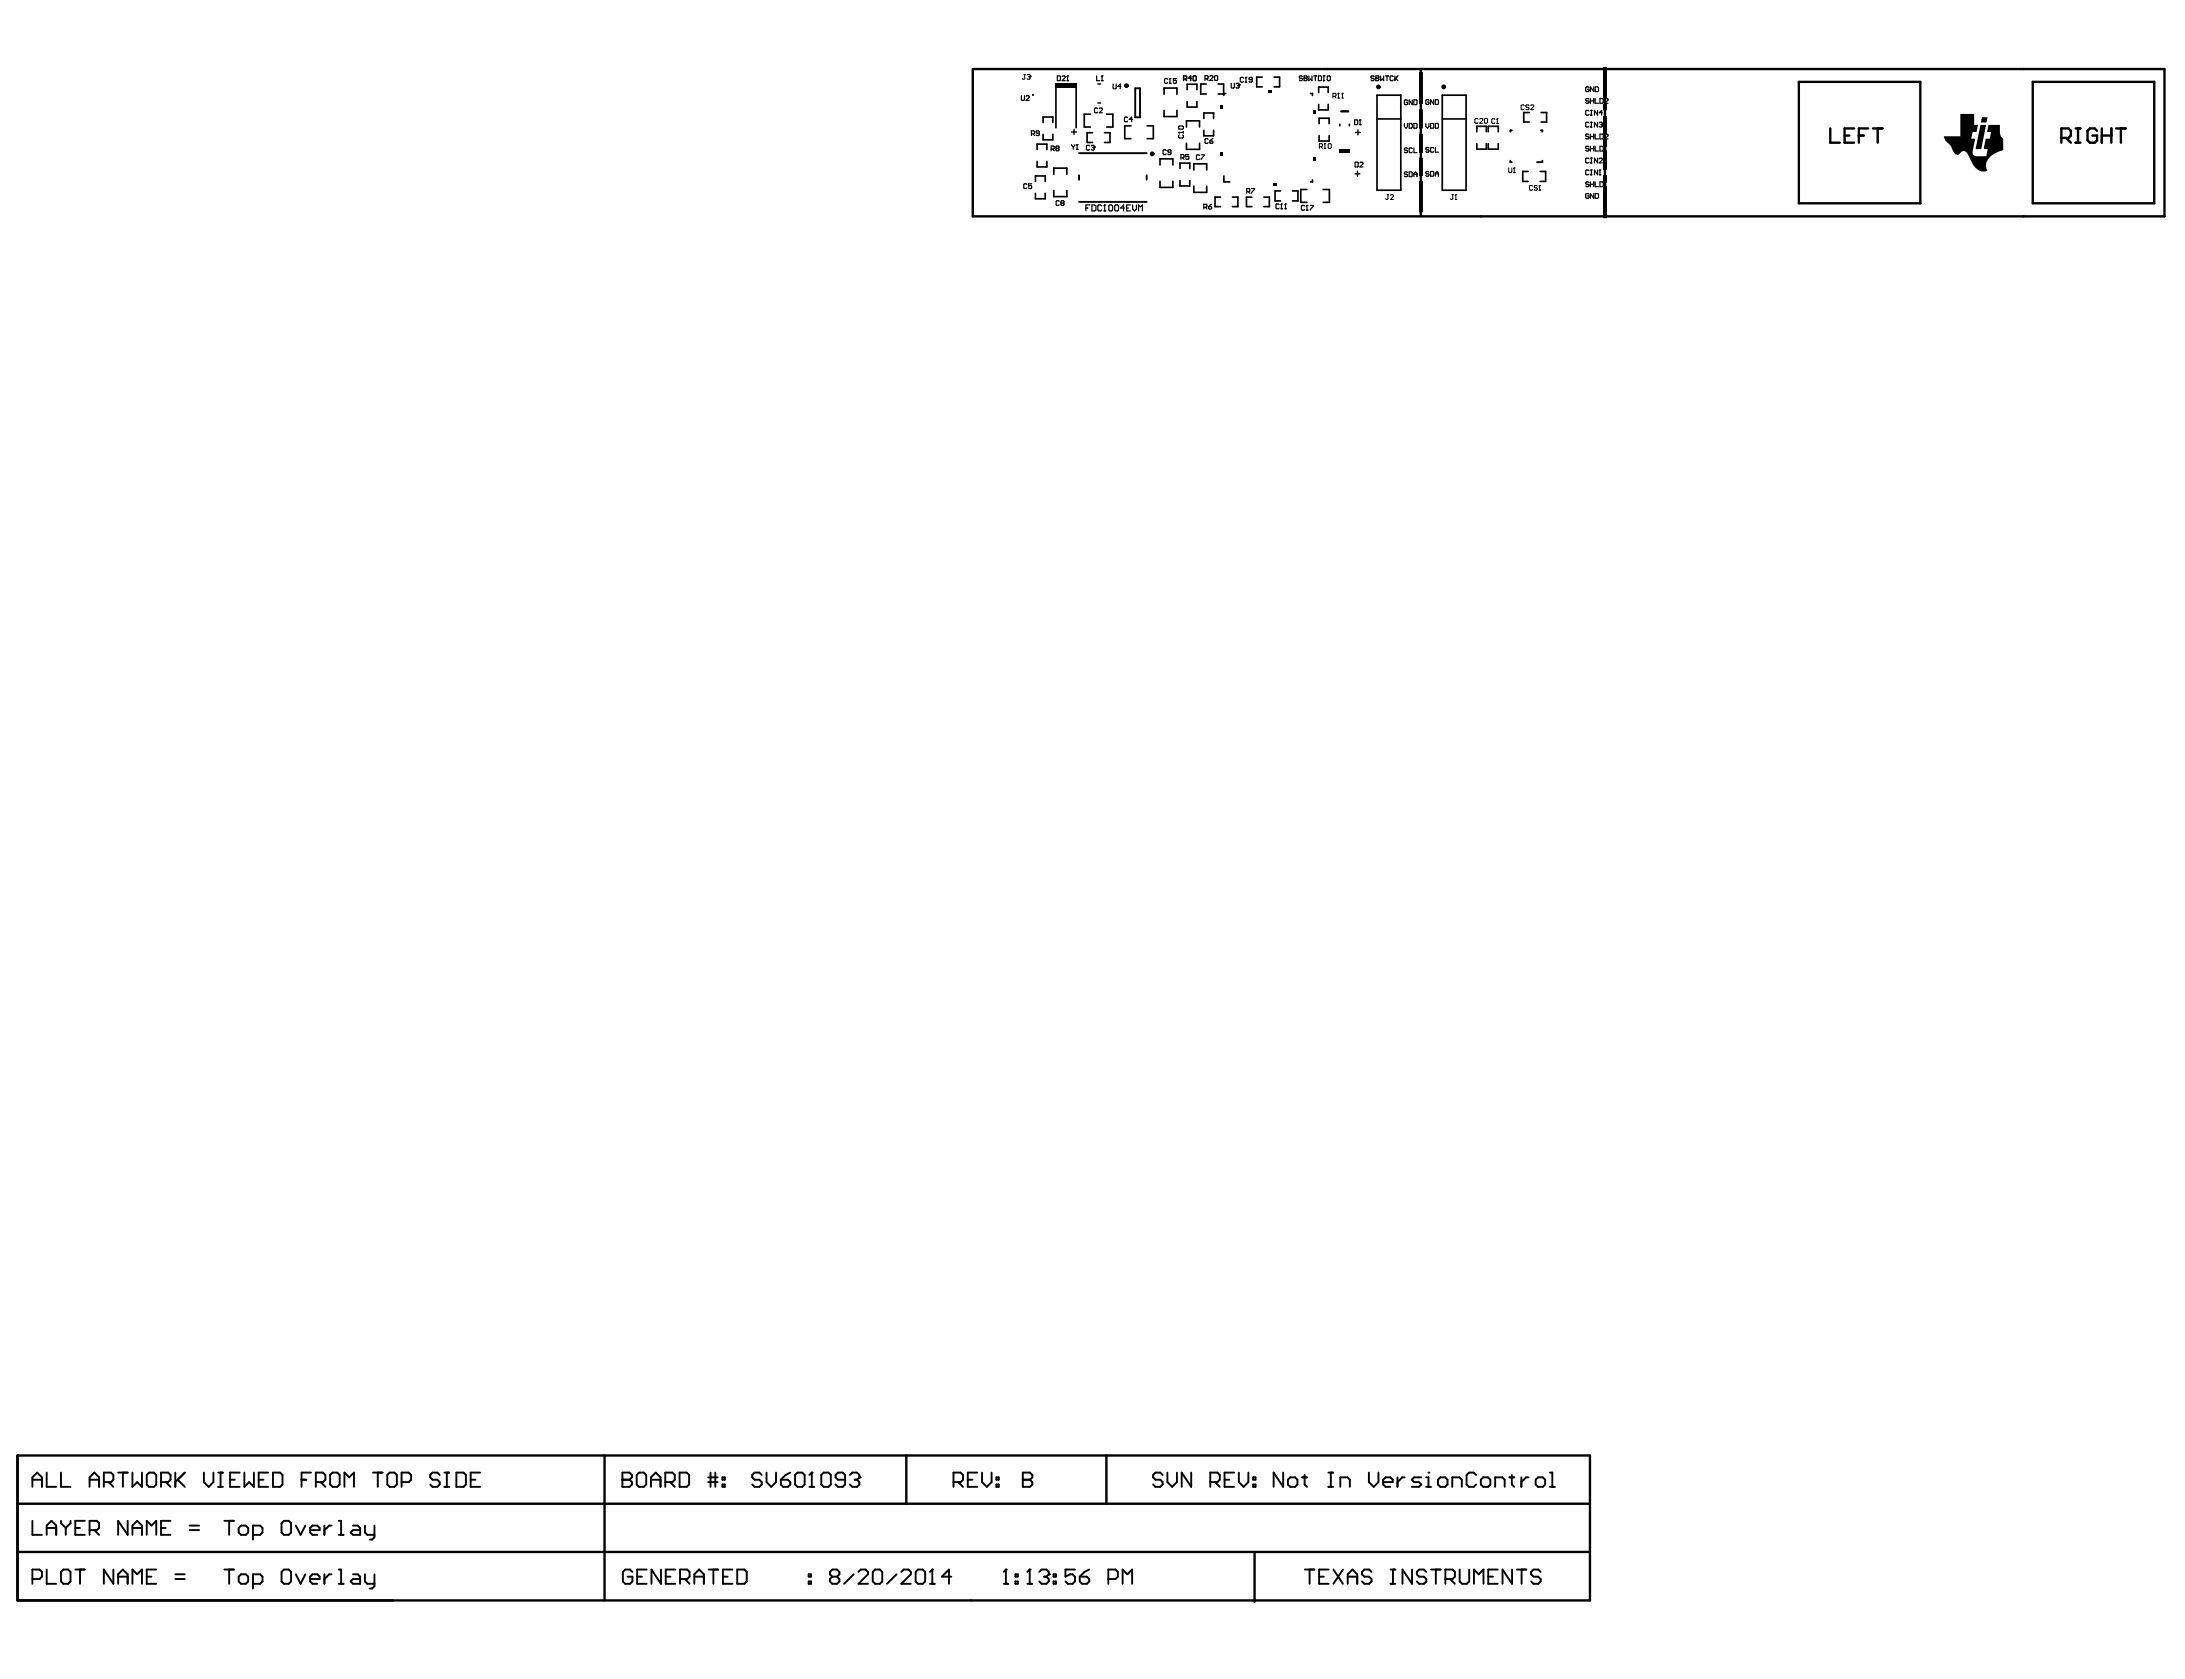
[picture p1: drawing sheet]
<svg xmlns="http://www.w3.org/2000/svg" width="271mm" height="208mm" viewBox="0 0 271 208" stroke-linecap="round" stroke-linejoin="round" font-family="sans-serif">
<g fill="none" stroke="#000" stroke-width=".12">
<path d="M127 9.2h.2M127.1 9.2v.5l-.1 .1-.2-.1M127.4 9.3l.3-.1v.2M127.6 9.5h.1M127.7 9.5v.1v.2l-.3-.1M127.7 9.4h.1M127.7 9.4v.1M163.6 18.2h.3l.1-.3-.1-.1h-.3v.6M163.8 18.2l.2 .2M164.2 18.4h.2M164.3 17.8h.1M164.3 17.8l-.1 .1"/>
<path d="M164.3 17.8v.6M164.7 17.9l.1-.1 .3 .1v.4l-.1 .1-.3-.1zM165.3 11.9h.3l.1-.2-.1-.1h-.3v.6M165.5 11.9l.2 .3M165.9 12.2h.2M166 11.6h.1M166 11.6l-.1 .1M166 11.6v.6M166.4 12.2h.2M166.5 11.6h.1M166.5 11.6v.6M166.5 11.6l-.1 .1"/>
<path d="M176 16.7h.3v2.2h-.3zM176 13.7h.3v2.1h-.3zM176 19.6h.3v2.2h-.3zM176 9h.3v3.8h-.3zM183.3 14.8l-.1-.1-.3 .1v.4l.1 .1 .3-.1M183.5 14.8l.1-.1 .3 .1v.1l-.4 .4h.4M184.1 14.8l.1-.1 .2 .1v.4v.1l-.3-.1zM185.4 14.8l-.1-.1-.3 .1v.4l.1 .1 .3-.1M185.6 15.3h.2M185.7 14.7h.1M185.7 14.7v.6M185.7 14.7l-.1 .1"/>
<path d="M189 13.1l-.1-.1-.3 .1v.4l.1 .1 .3-.1M189.6 13.1l-.1-.1-.3 .1v.1l.3 .1 .1 .2-.1 .1-.3-.1M189.8 13.1l.1-.1 .3 .1v.1l-.4 .4h.4M198.9 17.3h.3v.7h-.3zM198.9 15.9h.3v.6h-.3zM198.9 13h.3v.6h-.3zM198.9 11.5h.3v.6h-.3zM198.9 18.8h.3v1.5h-.3zM198.9 14.4h.3v1.5h-.3zM198.9 8.4h.3v3.1h-.3zM172 24.1h.2M172.1 24.1v.5l-.1 .1-.2-.1"/>
<path d="M172.4 24.2l.1-.1 .3 .1v.1l-.4 .4h.4M176 22.6h.3v3.6h-.3zM180 24.1h.2M180.1 24.1v.5l-.1 .1-.2-.1M180.4 24.7h.2M180.5 24.1h.1M180.5 24.1v.6M180.5 24.1l-.1 .1M187.1 20.8v.5l.1 .1 .3-.1v-.5M187.7 21.4h.2M187.8 20.8h.1M187.8 20.8v.6"/>
<path d="M187.8 20.8l-.1 .1M190 23.1l-.1-.1-.3 .1v.4l.1 .1 .3-.1M190.6 23.1l-.1-.1-.3 .1 .1 .2 .3 .1-.1 .2-.3-.1M190.8 23.6h.2M190.9 23h.1M190.9 23v.6M190.9 23l-.1 .1M198.9 23.2h.3v.7h-.3zM198.9 21.8h.3v.6h-.3zM198.9 20.3h.3v.7h-.3zM198.9 23.9h.3v3.1h-.3z"/>
<circle cx="128.1" cy="11.8" r=".06"/>
</g>
<g fill="none" stroke="#000" stroke-width=".3">
<path d="M120.6 8.6v18.2h147.8v-18.2h-147.7M166.3 13.8h.9M176.2 8.7v18.1M199 8.7v18M223.1 10.1h15v15.1h-15zM227 15.9v1.8h1.1M228.7 16.8h.6M229.9 15.9h-1.2v1.8h1.2M230.5 16.8h.6M231.6 15.9h-1.1v1.8M232.2 15.9h1.2M232.8 15.9v1.8"/>
<path d="M252.1 10.1h15v15.1h-15zM255.6 17.1h.9l.3-.3v-.6l-.3-.3h-.9v1.8M256.2 17.1l.6 .6M257.4 17.7h.6M257.4 15.9h.6M257.7 15.9v1.8M260 16.2l-.3-.3h-.6l-.3 .3v1.2l.3 .3h.6l.3-.3v-.6h-.6M260.6 16.8h1.2M260.6 15.9v1.8M261.8 15.9v1.8M262.4 15.9h1.2M263 15.9v1.8"/>
<path d="M2.2 180.4v18h194.9v-18h-194.9v18M2.2 192.4h194.9M2.2 186.4h194.9M75 180.4v18M112.4 180.4v6M137.2 180.4v6M155.6 192.6v6"/>
<circle cx="139.7" cy="10.6" r=".15"/>
<circle cx="142.9" cy="19.1" r=".15"/>
<circle cx="170.9" cy="10.8" r=".15"/>
<circle cx="179" cy="10.8" r=".15"/>
</g>
<g fill="none" stroke="#000" stroke-width=".24">
<path d="M133.8 19h8.4M140.8 10.9h.6v3.6h-.6zM187.3 19.9v.2h.2M187.5 16.2h-.2v.1M191.1 16.2h.1v.1M191.2 19.9v.2h-.6M133.8 21.7v.6M133.8 25h8.4M142.2 21.7v.6M4 183.4h1.2M4 184.3v-1.2l.6-.5 .6 .5v1.2M4 188.5v1.8h1.2"/>
<path d="M4 195.7h.9l.3-.2v-.6l-.3-.3h-.9v1.7M5.8 182.6v1.7h1.2M5.8 190.3v-1.2l.6-.6 .6 .6v1.2M5.8 194.6v1.7h1.2M5.8 189.4h1.2M7.6 182.6v1.7h1.1M7.6 194.9l.3-.3h.5l.3 .3v1.1l-.3 .3h-.5l-.3-.3zM7.6 188.5v.3l.6 .6M8.2 189.4v.9M8.7 188.5v.3l-.5 .6M9.3 194.6h1.2M9.3 189.4h.6"/>
<path d="M9.9 194.6v1.7M10.5 188.5h-1.2v1.8h1.2M11.1 183.4h1.2M11.1 189.7h.9l.3-.3v-.6l-.3-.3h-.9v1.8M11.1 184.3v-1.2l.6-.5 .6 .5v1.2M11.7 189.7l.6 .6M12.9 183.7h.9l.3-.3v-.6l-.3-.2h-.9v1.7M13.5 183.7l.6 .6M14.1 194.6v1.7l-1.2-1.7v1.7M14.6 182.6h1.2M14.6 196.3v-1.1l.6-.6 .6 .6v1.1M14.6 195.5h1.2"/>
<path d="M15.2 182.6v1.7M15.8 188.5v1.8l-1.2-1.8v1.8M16.4 182.6v1.7l.6-.6 .6 .6v-1.7M16.4 190.3v-1.2l.6-.6 .6 .6v1.2M16.4 196.3v-1.7l.6 .6 .6-.6v1.7M16.4 189.4h1.2M18.2 182.8l.3-.2h.6l.3 .2v1.2l-.3 .3h-.6l-.3-.3zM18.2 195.5h.6M18.2 190.3v-1.8l.6 .6 .6-.6v1.8M19.4 194.6h-1.2v1.7h1.2M20 183.7h.9l.2-.3v-.6l-.2-.2h-.9v1.7M20 189.4h.6"/>
<path d="M20.6 183.7l.5 .6M21.1 188.5h-1.1v1.8h1.1M21.7 195.7h1.2M21.7 195.2h1.2M21.7 182.6v1.7M22 183.4l.9 .9M22.9 182.6l-1.2 1.1M23.5 189.7h1.2M23.5 189.1h1.2M25.3 182.6v1.1l.6 .6 .6-.6v-1.1M27.1 184.3h.5M27.1 182.6h.5"/>
<path d="M27.3 182.6v1.7M27.8 194.6h1.2M27.8 188.5h1.2M28.4 188.5v1.8M28.4 194.6v1.7M28.5 183.4h.6M29.6 195.5l.3-.3h.6l.3 .3v.5l-.3 .3h-.6l-.3-.3zM29.6 189.4l.3-.3h.6l.3 .3v.6l-.3 .3h-.6l-.3-.3zM29.7 182.6h-1.2v1.7h1.2M30.3 182.6v1.7l.6-.6 .6 .6v-1.7M31.4 196.3h.9l.2-.3v-.5l-.2-.3h-.9v1.7M31.4 190.3h.9l.2-.3v-.6l-.2-.3h-.9v1.8"/>
<path d="M32.1 183.4h.6M33.3 182.6h-1.2v1.7h1.2M33.8 182.6h.9l.3 .2v1.2l-.3 .3h-.9zM34.9 194.9l.3-.3h.6l.3 .3v1.1l-.3 .3h-.6l-.3-.3zM34.9 188.8l.3-.3h.6l.3 .3v1.2l-.3 .3h-.6l-.3-.3zM36.7 195.2l.6 1.1 .6-1.1M36.7 189.1l.6 1.2 .6-1.2M37.4 183.4h.6M38.5 195.7h1.1v-.2l-.3-.3h-.5l-.3 .3v.5l.3 .3h.5M38.5 189.7h1.1v-.3l-.3-.3h-.5l-.3 .3v.6l.3 .3h.5M38.6 182.6h-1.2v1.7M39.2 183.7h.9l.2-.3v-.6l-.2-.2h-.9v1.7"/>
<path d="M39.8 183.7l.5 .6M40.2 189.1v1.2M40.2 195.2v1.1M40.9 182.8l.3-.2h.6l.3 .2v1.2l-.3 .3h-.6l-.3-.3zM41.1 195.2h-.3l-.6 .5M41.1 189.1h-.3l-.6 .6M42 194.6h.3v1.7M42 196.3h.6M42 190.3h.6M42 188.5h.3v1.8M42.7 184.3v-1.7l.6 .5 .6-.5v1.7M43.8 195.2h.6l.3 .3v.8h-.9l-.3-.3 .3-.3h.9"/>
<path d="M43.8 189.1h.6l.3 .3v.9h-.9l-.3-.3 .3-.3h.9M45.2 195.2v.8l.3 .3h.9M45.2 189.1v.9l.3 .3h.9M46.3 182.6h1.1M46.4 189.1v1.5l-.3 .3h-.3M46.4 195.2v1.4l-.3 .3h-.3M46.8 182.6v1.7M48 182.8l.3-.2h.6l.3 .2v1.2l-.3 .3h-.6l-.3-.3zM49.8 183.7h.9l.3-.3v-.6l-.3-.2h-.9v1.7M54.5 182.8l-.3-.2h-.6l-.3 .2v.3l.3 .3h.6l.3 .3v.3l-.3 .3h-.6l-.3-.3M55.1 184.3h.6M55.1 182.6h.6"/>
<path d="M55.4 182.6v1.7M56.6 182.6h.9l.3 .2v1.2l-.3 .3h-.9zM58.4 183.4h.6M59.5 182.6h-1.1v1.7h1.1M77.2 183.4h.1M77.2 182.6h.9l.3 .2v.3l-.3 .3 .3 .3v.3l-.3 .3h-.9zM77.2 183.4h.9M78.4 194.9l-.3-.3h-.6l-.3 .3v1.1l.3 .3h.6l.3-.3v-.5h-.6M78.9 182.8l.3-.2h.6l.3 .2v1.2l-.3 .3h-.6l-.3-.3zM79 195.5h.6M80.2 194.6h-1.2v1.7h1.2M80.7 183.4h1.2"/>
<path d="M80.7 184.3v-1.2l.6-.5 .6 .5v1.2M82 194.6v1.7l-1.2-1.7v1.7M82.5 183.7h.9l.3-.3v-.6l-.3-.2h-.9v1.7M82.6 195.5h.5M83.1 183.7l.6 .6M83.7 194.6h-1.1v1.7h1.1M84.3 182.6h.9l.2 .2v1.2l-.2 .3h-.9zM84.3 195.7h.9l.3-.2v-.6l-.3-.3h-.9v1.7M84.9 195.7l.6 .6M86.1 195.5h1.2M86.1 196.3v-1.1l.6-.6 .6 .6v1.1M87.8 183.1h1.2"/>
<path d="M87.8 183.7h1.2M87.9 194.6h1.1M88.1 182.6v1.7M88.5 194.6v1.7M88.7 182.6v1.7M89.6 184h.3v.3h-.3zM89.6 183.1h.3v.3h-.3zM89.6 195.5h.6M90.8 194.6h-1.2v1.7h1.2M91.4 194.6h.9l.3 .3v1.1l-.3 .3h-.9zM94.5 182.8l-.3-.2h-.6l-.3 .2v.3l.3 .3h.6l.3 .3v.3l-.3 .3h-.6l-.3-.3M95 182.6v1.1l.6 .6 .6-.6v-1.1"/>
<path d="M96.8 183.4h.9l.3 .3v.3l-.3 .3h-.6l-.3-.3zM98 182.6l-.6 .2-.6 .6M98.6 182.8l.3-.2h.6l.3 .2v1.2l-.3 .3h-.6l-.3-.3zM100.3 196h.3v.3h-.3zM100.3 195.2h.3v.3h-.3zM100.4 184.3h.6M100.7 182.6h.1M100.7 182.6v1.7M100.7 182.6l-.3 .2M101.8 182.8l.3-.2h.6l.3 .2v1.2l-.3 .3h-.6l-.3-.3zM103.2 195.5l-.3-.3v-.3l.3-.3h.6l.3 .3v.3l-.3 .3M103.2 195.5l-.3 .2v.3l.3 .3h.6l.3-.3v-.3l-.3-.2"/>
<path d="M103.2 195.5h.6M104.8 183.4h-.9l-.3-.3v-.3l.3-.2h.6l.3 .2v1.2l-.3 .3h-.6l-.3-.3M105.4 182.8l.3-.2h.6l.3 .2v.3M105.9 195.2l-1.2 1.1M106 183.4h.3M106.3 183.4l.3 .3v.3l-.3 .3h-.6l-.3-.3M106.4 194.9l.3-.3h.6l.3 .3v.3l-1.2 1.1h1.2M106.6 183.1h.1M106.6 183.1l-.3 .3M108.2 194.9l.3-.3h.6l.3 .3v1.1l-.3 .3h-.6l-.3-.3zM111.2 195.2l-1.2 1.1M111.8 194.9l.3-.3h.5l.3 .3v.3l-1.1 1.1h1.1"/>
<path d="M113.5 194.9l.3-.3h.6l.3 .3v1.1l-.3 .3h-.6l-.3-.3zM115.3 196.3h.6M115.6 194.6h.1M115.6 194.6v1.7M115.6 194.6l-.3 .3M118 195.5h-1.2l.9-.9v1.7M118.2 183.7h.9l.3-.3v-.6l-.3-.2h-.9v1.7M118.8 183.7l.6 .6M120 183.4h.6M121.2 182.6h-1.2v1.7h1.2M121.8 182.6v1.1l.6 .6 .6-.6v-1.1M123.5 184h.3v.3h-.3z"/>
<path d="M123.5 183.1h.3v.3h-.3zM124.5 196.3h.5M124.7 194.6h.1M124.7 194.6v1.7M124.7 194.6l-.2 .3M125.9 196h.3v.3h-.3zM125.9 195.2h.3v.3h-.3zM126.8 183.4h.1M126.8 182.6h.9l.3 .2v.3l-.3 .3 .3 .3v.3l-.3 .3h-.9zM126.8 183.4h.9M127.4 196.3h.6M127.7 194.6h.1"/>
<path d="M127.7 194.6v1.7M127.7 194.6l-.3 .3M128.9 194.9l.3-.3h.5l.3 .3v.3M129.5 195.5h.2M129.7 195.5l.3 .2v.3l-.3 .3h-.5l-.3-.3M130 195.2h.1M130 195.2l-.3 .3M130.6 196h.3v.3h-.3zM130.6 195.2h.3v.3h-.3zM133.3 194.6h-1.2v.9l.6-.3h.3l.3 .3v.5l-.3 .3h-.6l-.3-.3M133.9 195.5h.9l.3 .2v.3l-.3 .3h-.6l-.3-.3zM135.1 194.6l-.6 .3-.6 .6"/>
<path d="M137.4 195.7h.9l.3-.2v-.6l-.3-.3h-.9v1.7M139.2 196.3v-1.7l.6 .6 .6-.6v1.7M144.2 182.8l-.3-.2h-.6l-.3 .2v.3l.3 .3h.6l.3 .3v.3l-.3 .3h-.6l-.3-.3M144.8 182.6v1.1l.5 .6 .6-.6v-1.1M147.7 182.6v1.7l-1.2-1.7v1.7M150.1 183.7h.9l.3-.3v-.6l-.3-.2h-.9v1.7M150.7 183.7l.6 .6M151.8 183.4h.6M153 182.6h-1.2v1.7h1.2M153.6 182.6v1.1l.6 .6 .6-.6v-1.1M155.4 184h.3v.3h-.3zM155.4 183.1h.3v.3h-.3z"/>
<path d="M159.1 182.6v1.7l-1.2-1.7v1.7M159.7 183.4l.3-.3h.6l.3 .3v.6l-.3 .3h-.6l-.3-.3zM161.5 183.1h.6M161.8 182.8v1.2l.3 .3M161.8 194.6h1.2M162.4 194.6v1.7M163.6 195.5h.6M164.7 184.3h.6M164.7 182.6h.6M164.7 194.6h-1.1v1.7h1.1M165 182.6v1.7M165.3 194.6l1.2 1.7"/>
<path d="M166.2 184.3v-1.2h.9l.3 .3v.9M166.5 194.6l-1.2 1.7M167.1 195.5h1.2M167.1 196.3v-1.1l.6-.6 .6 .6v1.1M169.7 182.6v1.1l.6 .6 .6-.6v-1.1M170.1 194.9l-.3-.3h-.6l-.3 .3v.3l.3 .3h.6l.3 .2v.3l-.3 .3h-.6l-.3-.3M171.5 183.7h1.2v-.3l-.3-.3h-.6l-.3 .3v.6l.3 .3h.6M172.4 194.6h.6M172.4 196.3h.6M172.7 194.6v1.7M173.3 183.1v1.2M174.2 183.1h-.3l-.6 .6"/>
<path d="M175.1 194.6v1.7l-1.2-1.7v1.7M176.2 183.1h-.8l-.3 .3 .3 .3h.5l.3 .3-.3 .3h-.8M176.8 184.3h.6M176.8 183.1h.3v1.2M176.9 194.9l-.3-.3h-.6l-.3 .3v.3l.3 .3h.6l.3 .2v.3l-.3 .3h-.6l-.3-.3M177.1 182.6h.1M177.4 194.6h1.2M178 194.6v1.7M178.3 183.4l.3-.3h.6l.3 .3v.6l-.3 .3h-.6l-.3-.3zM179.2 195.7h.9l.3-.2v-.6l-.3-.3h-.9v1.7M179.8 195.7l.6 .6M180.1 184.3v-1.2h.9l.3 .3v.9"/>
<path d="M181 194.6v1.4l.3 .3h.6l.3-.3v-1.4M182.8 196.3v-1.7l.6 .6 .5-.6v1.7M183 182.8l-.3-.2h-.6l-.3 .2v1.2l.3 .3h.6l.3-.3M183.6 183.4l.3-.3h.6l.3 .3v.6l-.3 .3h-.6l-.3-.3zM184.5 195.5h.6M185.4 184.3v-1.2h.9l.3 .3v.9M185.7 194.6h-1.2v1.7h1.2M187.2 183.1h.6M187.5 182.8v1.2l.3 .3M187.5 194.6v1.7l-1.2-1.7v1.7M188.1 194.6h1.2M188.6 183.1v1.2"/>
<path d="M188.7 194.6v1.7M189.5 183.1h-.3l-.6 .6M190.4 183.4l.3-.3h.6l.3 .3v.6l-.3 .3h-.6l-.3-.3zM191 194.9l-.3-.3h-.6l-.2 .3v.3l.2 .3h.6l.3 .2v.3l-.3 .3h-.6l-.2-.3M192.2 184.3h.6M192.2 182.6h.3v1.7"/>
</g>
<path d="M151.3 13.1h.3v.4h-.3zM151.3 18.9h.3v.4h-.3zM157.3 11.2h.4v.2h-.4zM162.9 19.5h.3v.4h-.3zM162.9 13.7h.3v.4h-.3zM243.1 14.1h1.7v1.4h.5l-.2 .9h-.5l-.2 .7v.1h.5l-.3 1.6v.3l.2 .2h1.5l.2-.8h-.5v-.3l.2-1h.5l.1-.1 .1-.7h-.5l.2-.9h1.4v1.2l.1 .3 .3 .2v1.4l-1.1 .4-.7 .6-.3 .7v.4l.1 .4-.1 .2h-.7l-.6-.4-.3-.4-.8-1.5-.1-.2a.27 .27 0 0 0-.5 0l-.5 .4-.3-.1-.2-.1-.4-.9-.7-.6-.2-.5v-.1h2.1zM245.6 15.5h.7l-.1 .2-.5 2.8h-.7zM245.7 14.5h.7l-.1 .7h-.7zM157.9 22.7h.4v.3h-.4z" fill="#000"/>
<g fill="none" stroke="#000" stroke-width=".21">
<path d="M128.6 18.5v-.6h1.2v.6M129.3 15.2v-.7h1.2v.7M129.3 16.7v.6h1.2v-.6M130.9 10.7v5.1M133.4 10.7v5.1M135.2 14.2h-.8v1.5h.8M135.5 16.5h-.7v1.2h.7M137 16.5h.6v1.2h-.6M137.2 14.2h.8v1.5h-.8M140.2 15.6h-.7v1.6h.7M142.2 15.6h.8v1.6h-.8M144.3 11.7v-.8h1.6v.8"/>
<path d="M144.3 13.7v.7h1.6v-.7M147.1 15.7v-.7h1.6v.7M147.1 17.7v.8h1.6v-.8M147.2 11.1v-.7h1.2v.7M147.2 12.6v.7h1.2v-.7M149.3 14.7v-.7h1.2v.7M149.3 16.2v.6h1.2v-.6M149.6 10.4h-.7v1.3h.7M151 10.4h.7v1.3h-.7M152 11.6h-.2v.2M156.5 9.6h-.7v1.2h.7M158 9.6h.7v1.2h-.7"/>
<path d="M162.5 11.6h.2v.2M163.5 11.5v-.7h1.2v.7M163.5 12.9v.7h1.2v-.7M163.6 16.8v.7h1.2v-.7M163.6 15.3v-.6h1.2v.6M166.1 15.4v.2M167.3 15.4v.2M170.7 11.8h3v11.8h-3zM170.7 14.7h3M178.8 11.8h3v11.8h-3zM178.8 14.7h3M183.1 16.3v-.6h1.2v.6"/>
<path d="M183.1 17.8v.7h1.2v-.7M184.5 16.3v-.6h1.3v.6M184.5 17.8v.7h1.3v-.7M189.6 13.9h-.7v1.2h.7M191.1 13.9h.7v1.2h-.7M128.4 24v.6h1.2v-.6M128.4 22.5v-.7h1.2v.7M128.6 20v.7h1.2v-.7M130.7 21.6v-.8h1.6v.8M130.7 23.6v.8h1.6v-.8M143.8 20.5v-.8h1.6v.8M143.8 22.5v.7h1.6v-.7"/>
<path d="M146.3 20.9v-.7h1.2v.7M146.3 22.4v.7h1.2v-.7M148 21.1v-.8h1.6v.8M148 23.1v.7h1.6v-.7M151.3 24.4h-.6v1.2h.6M151.8 21.8v.8h.7M152.8 24.4h.7v1.2h-.7M155.2 24.4h-.6v1.2h.6M156.7 24.4h.7v1.2h-.7M158.8 23.7h-.7v1.2h.7M160.3 23.7h.6v1.2h-.6M162.1 23.5h-.8v1.6h.8"/>
<path d="M162.7 22.3v.3h-.2M164.1 23.5h.7v1.6h-.7M189.5 21.3h-.7v1.2h.7M191 21.3h.7v1.2h-.7"/>
</g>
<path d="M132.9 16.4h.6M133.2 16v.7M136.1 12.8h.4M136.1 10.4h.4M146.8 9.8h.3v-.3v-.1h-.3v.6M147 9.8l.1 .2M147.7 9.7h-.3l.2-.3v.6M147.9 9.5l.1-.1 .3 .1v.4l-.1 .1-.3-.1zM168.1 16.4h.6M168.4 16.1v.6M168 21.5h.6M168.3 21.2v.6" fill="none" stroke="#000" stroke-width=".18"/>
<g fill="#000">
<path d="M130.8 10.3h2.8v.6h-2.8z" fill-rule="evenodd"/>
<path d="M166.1 18.5h1.2v.4h-1.2z" fill-rule="evenodd"/>
</g>
<g fill="none" stroke="#000" stroke-width=".15">
<path d="M126.6 11.9v.5h.1h.3v-.5M127.2 11.9h.1h.3v.2l-.4 .3h.4M127.9 16.6h.3l.1-.3-.1-.1h-.3v.6M128.1 16.6l.2 .2M128.9 16.5h-.3l-.1-.1 .1-.2 .3 .1v.4l-.1 .1-.3-.1M130.3 18.5h.3l.1-.3-.1-.1h-.3v.6M130.5 18.5l.2 .2M131 18.4l-.1-.1 .1-.2 .3 .1-.1 .2M131 18.4l-.1 .1 .1 .2 .3-.1-.1-.2M131 18.4h.2M131.1 9.4h.3l.1 .1v.4l-.1 .1h-.3zM131.7 9.5l.1-.1 .3 .1v.1l-.4 .4h.4"/>
<path d="M132.3 10h.2M132.4 9.4h.1M132.4 9.4v.6M132.4 9.4l-.1 .1M132.9 17.9l.2 .3M133.1 18.2v.3M133.3 17.9l-.2 .3M133.5 18.5h.2M133.6 17.9h.1M133.6 17.9v.6M133.6 17.9l-.1 .1M135.1 18.1l-.1-.1-.3 .1v.4l.1 .1 .3-.1"/>
<path d="M135.3 18.1l.3-.1 .1 .2M135.5 18.3h.1M135.6 18.3l.1 .1-.1 .2-.3-.1M135.7 18.2h.1M135.7 18.2l-.1 .1M136 9.4v.6h.4M136.1 13.5l-.1-.1-.3 .1v.4l.1 .1 .3-.1M136.3 13.5l.1-.1 .3 .1v.1l-.4 .4h.4M136.6 10h.2M136.7 9.4h.1M136.7 9.4v.6M136.7 9.4l-.1 .1"/>
<path d="M138 10.4v.5l.1 .1 .3-.1v-.5M139 10.7h-.4l.3-.3v.6M139.8 14.6l-.1-.1-.3 .1v.4l.1 .1 .3-.1M140.4 14.8h-.4l.3-.3v.6M144.6 18.7l-.1-.1-.3 .1v.4l.1 .1 .3-.1M144.8 9.8l-.1-.1-.3 .1v.4l.1 .1 .3-.1M145 10.3h.2M145.1 9.7h.1M145.1 9.7l-.1 .1M145.1 9.7v.6M145.2 18.9h-.3l-.1-.1 .1-.2 .3 .1v.4l-.1 .1-.3-.1M145.9 9.7h-.4v.3l.2-.1 .2 .1-.1 .3-.3-.1"/>
<path d="M146.1 16.4h.1M146.1 15.7l.1-.1h.4l.1 .3-.1 .1h-.4zM146.1 16.4h.6M146.1 16.4l.1 .1M146.2 16.7l-.1 .1 .1 .3h.4l.1-.1-.1-.3M146.4 19.5h.3l.1-.2-.1-.1h-.3v.6M146.6 19.5l.2 .3M146.7 16.3v.2M147.4 19.2h-.4v.3l.2-.1 .2 .1-.1 .3-.3-.1M148.7 19.3v-.1l-.3 .1v.4v.1l.3-.1M148.9 19.2h.4l-.4 .6M149.4 9.8h.3l.1-.3-.1-.1h-.3v.6"/>
<path d="M149.6 9.8l.2 .2M149.8 17.3l-.1-.1-.3 .1v.4l.1 .1 .3-.1M150 17.5h.3l.1 .2-.3 .1zM150 9.5l.1-.1 .3 .1v.1l-.4 .4h.4M150.4 17.2l-.4 .3M150.6 9.5l.1-.1 .3 .1v.4l-.1 .1-.3-.1zM152.7 10.3v.5l.1 .1 .3-.1v-.5M153.3 10.4l.3-.1v.2M153.5 10.6h.1M153.6 10.6v.1v.2l-.3-.1M153.6 10.5h.1M153.6 10.5v.1"/>
<path d="M154.2 9.7l-.1-.1-.3 .1v.4l.1 .1 .3-.1M154.4 10.2h.2M154.5 9.6h.1M154.5 9.6v.6M154.5 9.6l-.1 .1M155.3 9.9h-.3l-.1-.1 .1-.2 .3 .1v.4l-.1 .1-.3-.1M161.5 9.5l-.1-.1-.3 .1 .1 .2 .3 .1-.1 .2h-.2l-.1-.1M161.7 9.7h.1M161.7 9.4h.3l.1 .1-.1 .2 .1 .2-.1 .1h-.3zM161.7 9.7h.3M162.3 9.4v.6l.2-.2 .2 .2v-.6M162.9 9.4h.4"/>
<path d="M163.1 9.4v.6M163.5 9.4h.3l.1 .1v.4l-.1 .1h-.3zM164.1 10h.2M164.1 9.4h.2M164.2 9.4v.6M164.6 9.5l.1-.1 .3 .1v.4l-.1 .1h-.2l-.1-.1zM168 14.9h.3l.1 .1v.4l-.1 .1h-.3zM168.6 15.5h.2M168.6 14.9h.1M168.6 14.9v.6M168.6 14.9v.1M170.4 9.5l-.1-.1-.3 .1 .1 .2 .3 .1-.1 .2h-.2l-.1-.1"/>
<path d="M170.6 9.7h.1M170.6 9.4h.3l.1 .1-.1 .2 .1 .2-.1 .1h-.3zM170.6 9.7h.3M171.2 9.4v.6l.2-.2 .2 .2v-.6M171.8 9.4h.4M172 9.4v.6M172.8 9.5l-.1-.1-.3 .1v.4l.1 .1h.2l.1-.1M173 9.4v.6M173 9.7l.3 .3M173.3 9.4l-.3 .4M174.1 15.3v.4l.2 .2 .2-.2v-.4M174.5 18.4l-.1-.1-.3 .1 .1 .2 .3 .1-.1 .2-.3-.1"/>
<path d="M174.5 12.5l-.1-.1-.3 .1v.4l.1 .1 .3-.1v-.2h-.2M174.7 15.3h.3l.1 .1v.4l-.1 .1h-.3zM175.1 18.4l-.1-.1-.3 .1v.4l.1 .1 .3-.1M175.1 12.4v.6l-.4-.6v.6M175.3 18.3v.6h.4M175.3 12.4h.3l.1 .1v.4l-.1 .1h-.3zM175.3 15.3h.3l.1 .1v.4l-.1 .1h-.3zM176.8 15.3v.4l.2 .2 .2-.2v-.4M177.2 18.4l-.1-.1-.3 .1 .1 .2 .3 .1-.1 .2-.3-.1M177.2 12.4h-.1h-.3v.5h.1h.3v-.2h-.2M177.4 15.3h.3l.1 .1v.4l-.1 .1h-.3zM177.8 18.4l-.1-.1-.3 .1v.4l.1 .1 .3-.1"/>
<path d="M177.8 12.4v.5l-.4-.5v.5M178 18.3v.6h.4M178 12.4h.3h.1v.5h-.1h-.3zM178 15.3h.3l.1 .1v.4l-.1 .1h-.3zM197 16.7l-.1-.1-.3 .1 .1 .2 .3 .1-.1 .2-.3-.1M197 10.9l-.1-.1-.3 .1v.4l.1 .1 .3-.1v-.2h-.2M197 12.3l-.1-.1-.3 .1 .1 .2 .3 .1-.1 .2-.3-.1M197 13.8l-.1-.1-.3 .1v.4l.1 .1 .3-.1M197 15.2h-.1h-.3v.5h.1h.3M197 18.2l-.1-.1-.3 .1 .1 .2 .3 .1-.1 .2-.3-.1M197 19.7l-.1-.1-.3 .1v.4l.1 .1 .3-.1M197.2 12.2v.6"/>
<path d="M197.2 16.6v.6M197.2 18.1v.6M197.2 19.6h.2M197.2 18.4h.4M197.2 15.2h.2M197.2 15.7h.2M197.2 13.7h.2M197.2 14.3h.2M197.2 12.5h.4M197.2 16.9h.4M197.3 13.7v.6M197.3 15.2v.5"/>
<path d="M197.3 19.6v.6M197.6 10.8v.6l-.4-.6v.6M197.6 12.2v.6M197.6 16.6v.6M197.6 18.1v.6M197.8 16.6v.6h.4M197.8 10.8l.4 .1v.4l-.1 .1h-.3zM197.8 12.2v.6h.4M197.8 18.1v.6h.4M198.1 13.7v.6l-.4-.6v.6M198.1 15.2v.5l-.4-.5v.5M198.1 19.6v.6l-.4-.6v.6"/>
<path d="M198.3 19.7l.1-.1 .3 .1v.1l-.4 .4h.4M198.3 15.2h.3l.1 .2M198.4 16.6l.4 .1v.4l-.1 .1h-.3zM198.4 12.2l.4 .1v.4l-.1 .1h-.3zM198.4 18.1l.4 .1v.4l-.1 .1h-.3zM198.5 15.5h.1M198.6 15.5h.1l-.1 .2h-.3M198.7 15.4h.1M198.7 14h-.4l.3-.3v.6M198.7 15.4l-.1 .1M199 16.7l.1-.1 .3 .1v.1l-.4 .4h.4M199 18.7h.2"/>
<path d="M199 12.3l.1-.1 .3 .1v.1l-.4 .4h.4M199.1 18.1h.1M199.1 18.1v.6M199.1 18.1l-.1 .1M127.3 22.9l-.1-.1-.3 .1v.4l.1 .1 .3-.1M127.9 22.8h-.4v.3l.2-.1 .2 .1-.1 .3-.3-.1M131.3 25v-.1l-.3 .1v.4v.1l.3-.1M131.6 25.2v-.1v-.2l.3 .1-.1 .2M131.6 25.2v.1v.2l.3-.1-.1-.2M131.6 25.2h.2M134.7 25.8h.2M135.2 25.4h-.5v.7"/>
<path d="M135.4 25.4h.3l.2 .1v.5l-.2 .1h-.3zM136.6 25.5l-.1-.1h-.3l-.1 .1v.5l.1 .1h.3l.1-.1M136.9 26.1h.2M137 25.4h.1M137 25.4v.7M137 25.4l-.1 .1M137.5 25.5l.1-.1h.2l.2 .1v.5l-.2 .1h-.2l-.1-.1zM138.2 25.5l.1-.1h.3l.1 .1v.5l-.1 .1h-.3l-.1-.1zM139.4 25.8h-.4l.3-.4v.7M139.7 25.8h.2M140.2 25.4h-.5v.7h.5M140.4 25.4v.5l.3 .2 .2-.2v-.5"/>
<path d="M141.2 26.1v-.7l.2 .2 .3-.2v.7M149.3 25.7h.3l.1-.3-.1-.1h-.3v.6M149.5 25.7l.2 .2M149.9 25.6h.3v.2l-.2 .1zM150.2 25.3l-.3 .3M154.6 23.8h.3l.1-.3-.1-.1h-.3v.6M154.8 23.8l.2 .2M155.2 23.4h.4l-.4 .6M158.6 25.4l-.1-.1-.3 .1v.4l.1 .1 .3-.1M158.8 25.9h.2M158.9 25.3h.1M158.9 25.3v.6"/>
<path d="M158.9 25.3l-.1 .1M159.3 25.9h.2M159.4 25.3h.1M159.4 25.3v.6M159.4 25.3l-.1 .1M161.8 25.6l-.1-.1-.3 .1v.4l.1 .1 .3-.1M162 26.1h.2M162.1 25.5h.1M162.1 25.5v.6M162.1 25.5l-.1 .1M162.5 25.5h.4l-.4 .6M168 20.1h.3l.1 .1v.4l-.1 .1h-.3z"/>
<path d="M168.6 20.2l.1-.1 .3 .1v.1l-.4 .4h.4M174.5 21.4l-.1-.1-.3 .1 .1 .2 .3 .1-.1 .2-.3-.1M174.7 21.3h.3l.1 .1v.4l-.1 .1h-.3zM175.3 21.9v-.4l.2-.2 .2 .2v.4M175.3 21.6h.4M177.2 21.3h-.1h-.3l.1 .2 .3 .1-.1 .2h-.3M177.4 21.3h.3h.1v.5h-.1h-.3zM178 21.8v-.3l.2-.2 .2 .2v.3M178 21.5h.4M197 22.6h-.1h-.3l.1 .2 .3 .1-.1 .2h-.3M197 21.2l-.1-.1-.3 .1v.4l.1 .1 .3-.1M197 24.1l-.1-.1-.3 .1v.4l.1 .1 .3-.1v-.2h-.2"/>
<path d="M197.2 22.8h.4M197.2 22.6v.5M197.2 20.2h.2M197.2 21.1h.2M197.2 21.7h.2M197.3 21.1v.6M197.6 24v.6l-.4-.6v.6M197.6 22.6v.5M197.8 22.6v.5h.4M197.8 24l.4 .1v.4l-.1 .1h-.3zM198.1 21.1v.6l-.4-.6v.6M198.3 21.7h.2"/>
<path d="M198.4 21.1h.1M198.4 22.6h.4v.5h-.1h-.3zM198.4 21.1v.6M198.4 21.1l-.1 .1M199 23.1h.2M199.1 22.6h.1M199.1 22.6v.5M199.1 22.6h-.1"/>
</g>
</svg>
